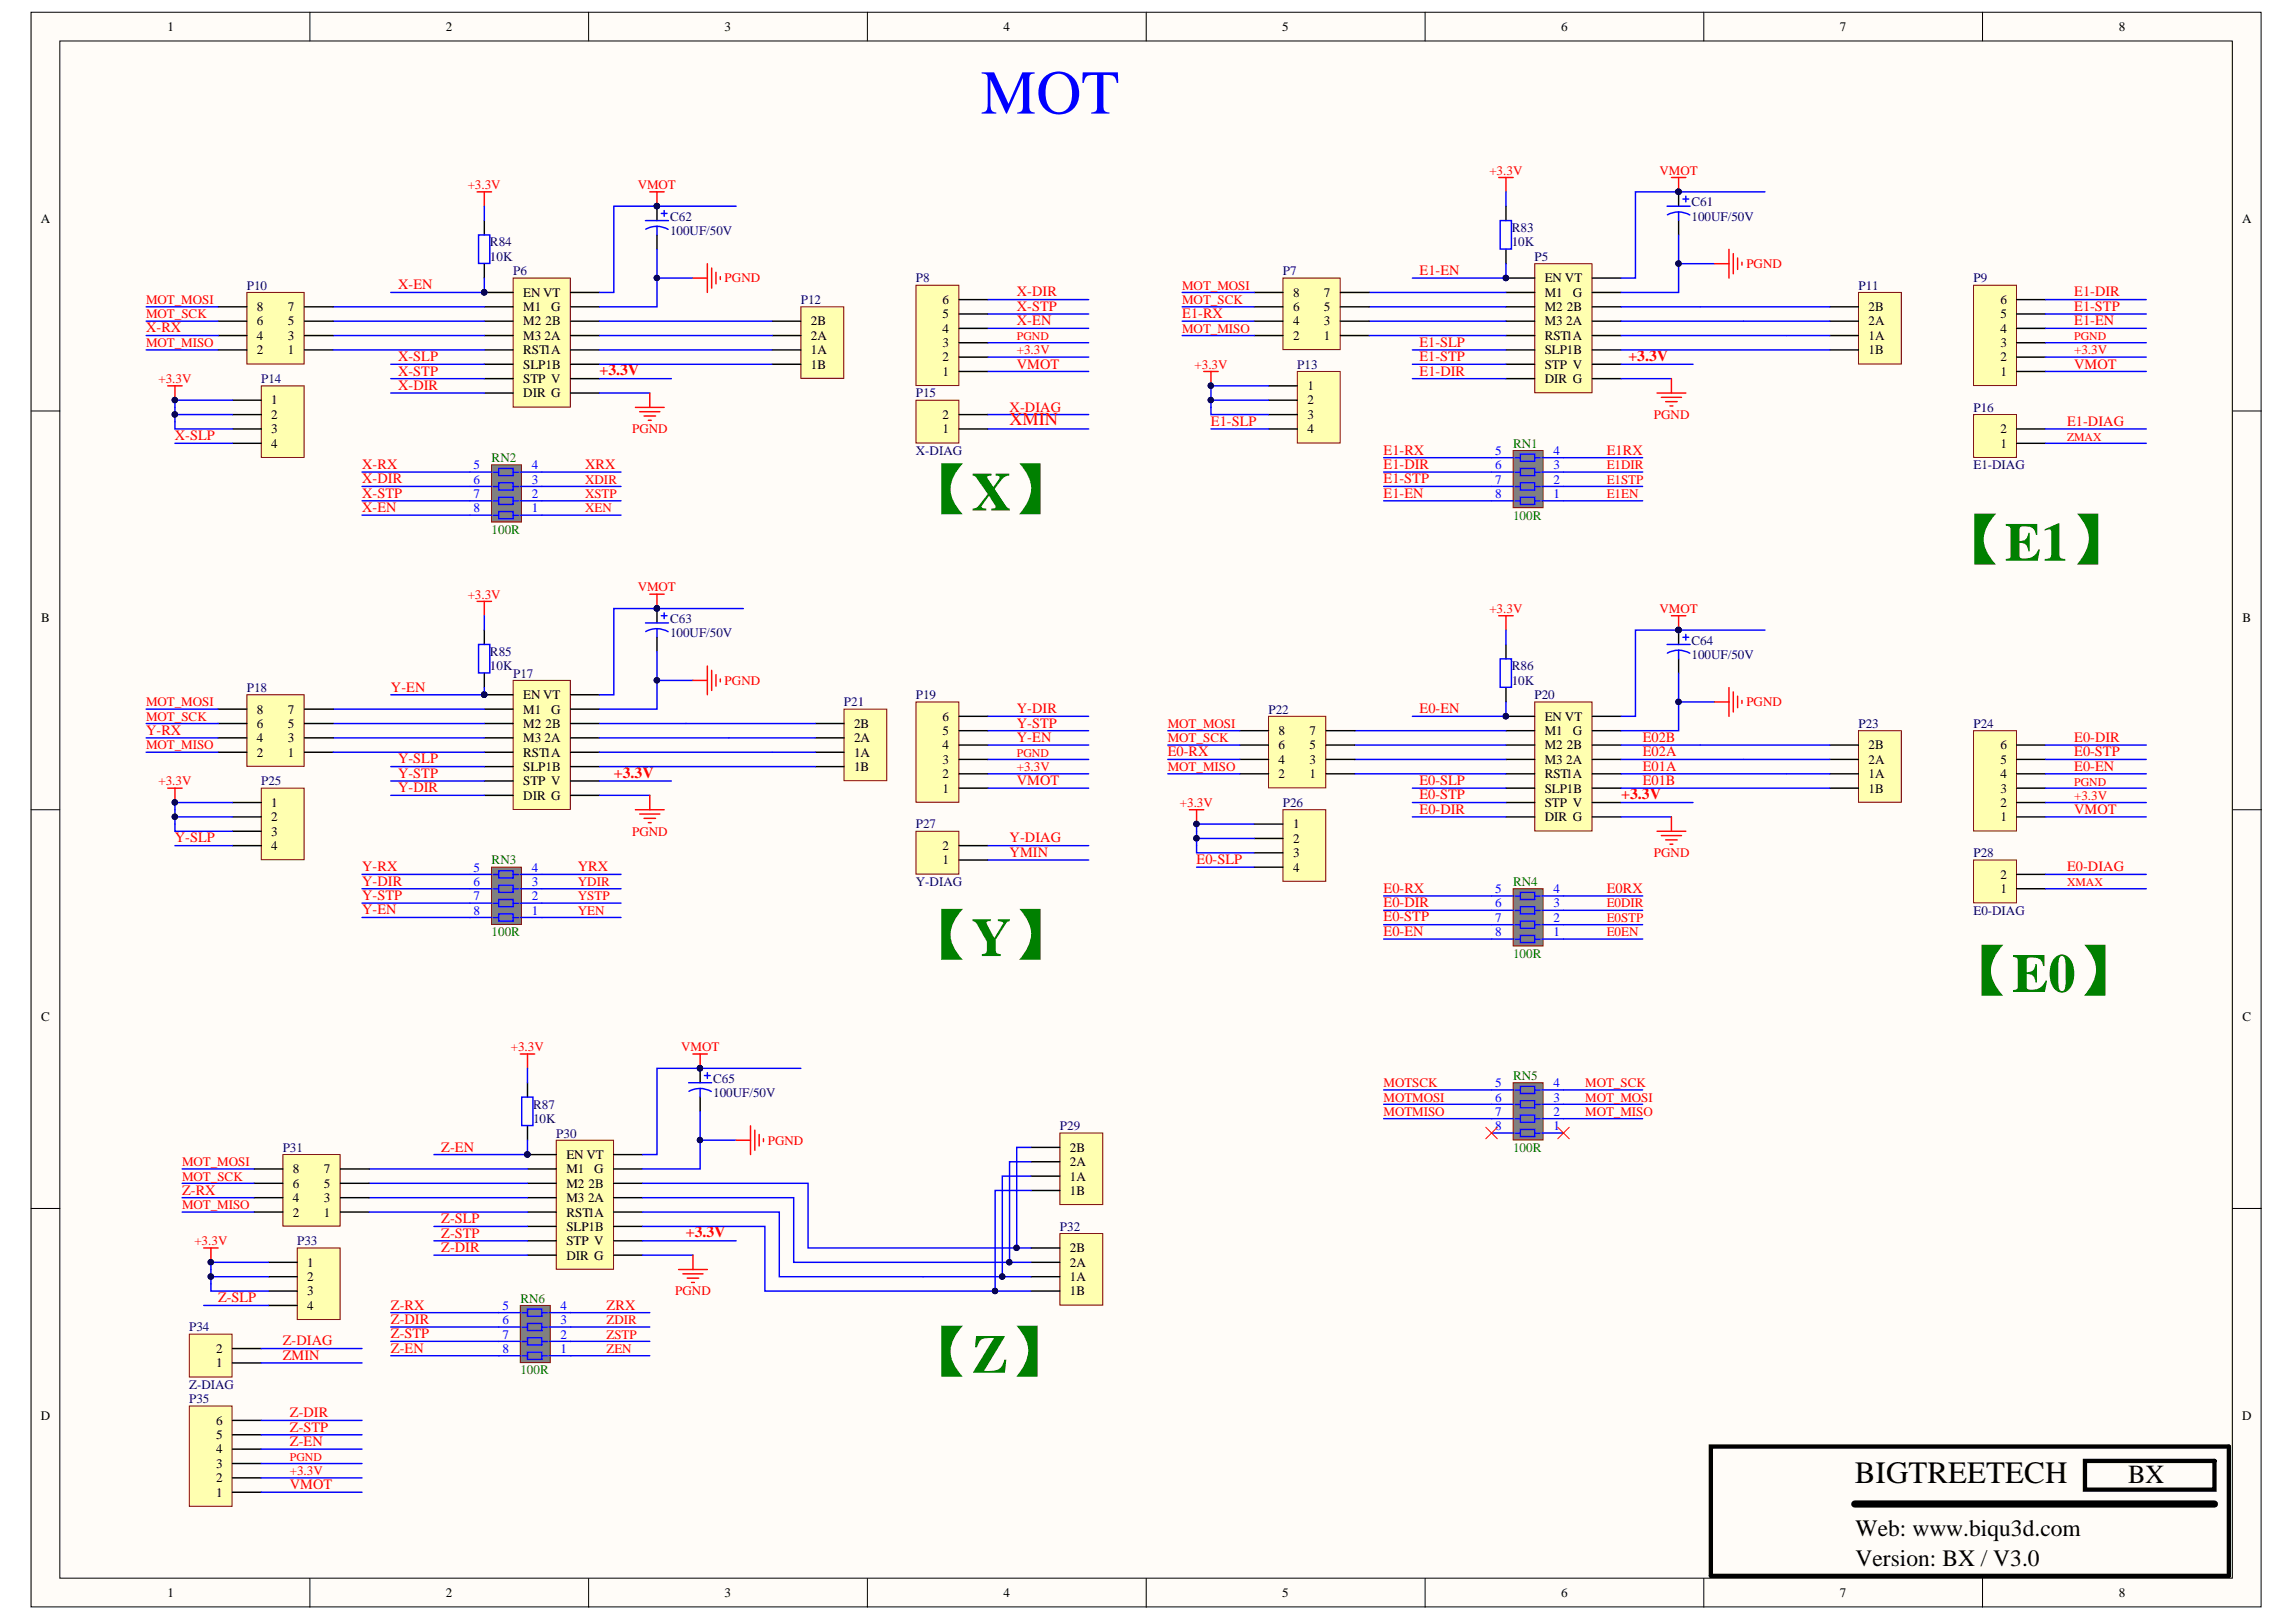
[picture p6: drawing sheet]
<svg xmlns="http://www.w3.org/2000/svg" width="297mm" height="210mm" viewBox="0 0 297 210" stroke-linecap="round" stroke-linejoin="round" font-family="sans-serif">
<defs><g id="words">
<text font-size="8.1" fill="#00f" x="126.9" y="14.7">MOT</text>
<g font-size="7.8" fill="#008000">
<text x="117.9" y="66.1">【X】</text>
<text x="251.6" y="72.6">【E1】</text>
<text x="117.9" y="123.7">【Y】</text>
<text x="252.5" y="128.4">【E0】</text>
<text x="117.9" y="177.7">【Z】</text>
</g>
<text font-size="4" x="240" y="191.9">BIGTREETECH</text>
<text font-size="3.4" x="275.3" y="191.9">BX</text>
<g font-size="3">
<text x="240.1" y="198.7">Web: www.biqu3d.com</text>
<text x="240.1" y="202.7">Version: BX / V3.0</text>
</g>
<text font-size="2.4" fill="#f00" x="130.6" y="55">XMIN</text>
<g font-size="2" fill="#f00">
<text x="210.7" y="46.7">+3.3V</text>
<text x="77.6" y="48.6">+3.3V</text>
<text x="79.4" y="100.6">+3.3V</text>
<text x="209.7" y="103.4">+3.3V</text>
<text x="88.7" y="160.1">+3.3V</text>
</g>
<g font-size="1.9" fill="#f00">
<text x="183.6" y="35.6">E1-EN</text>
<text x="51.5" y="37.4">X-EN</text>
<text x="131.6" y="38.4">X-DIR</text>
<text x="131.6" y="40.2">X-STP</text>
<text x="152.9" y="41.1">E1-RX</text>
<text x="268.3" y="40.2">E1-STP</text>
<text x="268.3" y="38.4">E1-DIR</text>
<text x="18.9" y="43">X-RX</text>
<text x="51.5" y="46.8">X-SLP</text>
<text x="131.6" y="42.1">X-EN</text>
<text x="131.6" y="47.7">VMOT</text>
<text x="183.6" y="46.8">E1-STP</text>
<text x="183.6" y="44.9">E1-SLP</text>
<text x="268.3" y="42.1">E1-EN</text>
<text x="268.3" y="47.7">VMOT</text>
<text x="51.5" y="48.6">X-STP</text>
<text x="51.5" y="50.5">X-DIR</text>
<text x="130.6" y="53.3">X-DIAG</text>
<text x="183.6" y="48.6">E1-DIR</text>
<text x="22.6" y="57">X-SLP</text>
<text x="156.7" y="55.1">E1-SLP</text>
<text x="179" y="58.8">E1-RX</text>
<text x="207.9" y="58.8">E1RX</text>
<text x="267.4" y="55.1">E1-DIAG</text>
<text x="46.9" y="64.4">X-STP</text>
<text x="46.9" y="62.6">X-DIR</text>
<text x="46.9" y="60.7">X-RX</text>
<text x="75.7" y="60.7">XRX</text>
<text x="179" y="60.7">E1-DIR</text>
<text x="179" y="62.6">E1-STP</text>
<text x="179" y="64.4">E1-EN</text>
<text x="46.9" y="66.3">X-EN</text>
<text x="50.6" y="89.5">Y-EN</text>
<text x="18.9" y="95.1">Y-RX</text>
<text x="131.6" y="94.2">Y-STP</text>
<text x="131.6" y="92.3">Y-DIR</text>
<text x="183.6" y="92.3">E0-EN</text>
<text x="51.5" y="100.7">Y-STP</text>
<text x="51.5" y="98.8">Y-SLP</text>
<text x="131.6" y="96">Y-EN</text>
<text x="131.6" y="101.6">VMOT</text>
<text x="151.1" y="97.9">E0-RX</text>
<text x="183.6" y="101.6">E0-SLP</text>
<text x="212.5" y="97.9">E02A</text>
<text x="212.5" y="96">E02B</text>
<text x="212.5" y="99.7">E01A</text>
<text x="212.5" y="101.6">E01B</text>
<text x="268.3" y="99.7">E0-EN</text>
<text x="268.3" y="97.9">E0-STP</text>
<text x="268.3" y="96">E0-DIR</text>
<text x="51.5" y="102.5">Y-DIR</text>
<text x="183.6" y="103.4">E0-STP</text>
<text x="183.6" y="105.3">E0-DIR</text>
<text x="268.3" y="105.3">VMOT</text>
<text x="22.6" y="109">Y-SLP</text>
<text x="46.9" y="112.7">Y-RX</text>
<text x="74.8" y="112.7">YRX</text>
<text x="130.6" y="109">Y-DIAG</text>
<text x="130.6" y="110.9">YMIN</text>
<text x="154.8" y="111.8">E0-SLP</text>
<text x="267.4" y="112.7">E0-DIAG</text>
<text x="46.9" y="116.5">Y-STP</text>
<text x="46.9" y="114.6">Y-DIR</text>
<text x="46.9" y="118.3">Y-EN</text>
<text x="179" y="119.2">E0-STP</text>
<text x="179" y="117.4">E0-DIR</text>
<text x="179" y="115.5">E0-RX</text>
<text x="207.9" y="115.5">E0RX</text>
<text x="179" y="121.1">E0-EN</text>
<text x="57.1" y="149">Z-EN</text>
<text x="23.6" y="154.6">Z-RX</text>
<text x="57.1" y="160.2">Z-STP</text>
<text x="57.1" y="158.3">Z-SLP</text>
<text x="57.1" y="162">Z-DIR</text>
<text x="28.2" y="168.5">Z-SLP</text>
<text x="50.6" y="173.2">Z-STP</text>
<text x="50.6" y="171.3">Z-DIR</text>
<text x="50.6" y="169.5">Z-RX</text>
<text x="78.5" y="169.5">ZRX</text>
<text x="36.6" y="174.1">Z-DIAG</text>
<text x="36.6" y="176">ZMIN</text>
<text x="50.6" y="175">Z-EN</text>
<text x="37.5" y="185.3">Z-STP</text>
<text x="37.5" y="183.4">Z-DIR</text>
<text x="37.5" y="187.1">Z-EN</text>
<text x="37.5" y="192.7">VMOT</text>
</g>
<g font-size="1.7">
<text x="21.7" y="4">1</text>
<text x="57.7" y="4">2</text>
<text x="93.7" y="4">3</text>
<text x="129.8" y="4">4</text>
<text x="165.9" y="4">5</text>
<text x="202" y="4">6</text>
<text x="238" y="4">7</text>
<text x="274.1" y="4">8</text>
<text x="5.3" y="28.9">A</text>
<text x="290.1" y="28.9">A</text>
<text x="33.2" y="40.3">8</text>
<text x="37.3" y="40.3">7</text>
<text x="67.7" y="38.4">EN VT</text>
<text x="67.7" y="40.3">M1</text>
<text x="71.3" y="40.3">G</text>
<text x="122" y="41.2">5</text>
<text x="122" y="39.3">6</text>
<text x="167.3" y="40.3">6</text>
<text x="167.3" y="38.4">8</text>
<text x="171.3" y="40.3">5</text>
<text x="171.3" y="38.4">7</text>
<text x="199.8" y="36.5">EN VT</text>
<text x="199.8" y="38.4">M1</text>
<text x="199.8" y="40.3">M2</text>
<text x="202.7" y="40.3">2B</text>
<text x="203.5" y="38.4">G</text>
<text x="241.7" y="40.3">2B</text>
<text x="258.8" y="41.2">5</text>
<text x="258.8" y="39.3">6</text>
<text x="33.2" y="45.8">2</text>
<text x="33.2" y="44">4</text>
<text x="33.2" y="42.1">6</text>
<text x="37.3" y="45.8">1</text>
<text x="37.3" y="44">3</text>
<text x="37.3" y="42.1">5</text>
<text x="67.7" y="42.1">M2</text>
<text x="67.7" y="44">M3</text>
<text x="67.7" y="45.8">RST1A</text>
<text x="67.7" y="47.7">SLP1B</text>
<text x="70.4" y="44">2A</text>
<text x="70.6" y="42.1">2B</text>
<text x="104.9" y="47.7">1B</text>
<text x="104.9" y="45.8">1A</text>
<text x="104.9" y="44">2A</text>
<text x="104.9" y="42.1">2B</text>
<text x="122" y="46.8">2</text>
<text x="122" y="44.9">3</text>
<text x="122" y="43">4</text>
<text x="167.3" y="44">2</text>
<text x="167.3" y="42.1">4</text>
<text x="171.3" y="44">1</text>
<text x="171.3" y="42.1">3</text>
<text x="199.8" y="42.1">M3</text>
<text x="199.8" y="44">RST1A</text>
<text x="199.8" y="45.8">SLP1B</text>
<text x="199.8" y="47.7">STP V</text>
<text x="202.6" y="42.1">2A</text>
<text x="241.7" y="45.8">1B</text>
<text x="241.7" y="44">1A</text>
<text x="241.7" y="42.1">2A</text>
<text x="258.8" y="46.8">2</text>
<text x="258.8" y="44.9">3</text>
<text x="258.8" y="43">4</text>
<text x="35.1" y="52.3">1</text>
<text x="67.7" y="49.6">STP V</text>
<text x="67.7" y="51.4">DIR G</text>
<text x="122" y="48.6">1</text>
<text x="169.1" y="50.5">1</text>
<text x="169.1" y="52.3">2</text>
<text x="199.8" y="49.6">DIR G</text>
<text x="258.8" y="48.6">1</text>
<text x="35.1" y="54.2">2</text>
<text x="35.1" y="56.1">3</text>
<text x="35.1" y="58">4</text>
<text x="122" y="56.1">1</text>
<text x="122" y="54.2">2</text>
<text x="169.1" y="54.2">3</text>
<text x="169.1" y="56.1">4</text>
<text x="258.8" y="58">1</text>
<text x="258.8" y="56.1">2</text>
<text x="5.3" y="80.5">B</text>
<text x="290.1" y="80.5">B</text>
<text x="33.2" y="94.2">6</text>
<text x="33.2" y="92.3">8</text>
<text x="37.3" y="94.2">5</text>
<text x="37.3" y="92.3">7</text>
<text x="67.7" y="90.5">EN VT</text>
<text x="67.7" y="92.3">M1</text>
<text x="67.7" y="94.2">M2</text>
<text x="70.6" y="94.2">2B</text>
<text x="71.3" y="92.3">G</text>
<text x="110.5" y="94.2">2B</text>
<text x="122" y="95.1">5</text>
<text x="122" y="93.3">6</text>
<text x="165.4" y="95.1">8</text>
<text x="169.4" y="95.1">7</text>
<text x="199.8" y="93.3">EN VT</text>
<text x="199.8" y="95.1">M1</text>
<text x="203.5" y="95.1">G</text>
<text x="33.2" y="97.9">2</text>
<text x="33.2" y="96.1">4</text>
<text x="37.3" y="97.9">1</text>
<text x="37.3" y="96.1">3</text>
<text x="67.7" y="96.1">M3</text>
<text x="67.7" y="97.9">RST1A</text>
<text x="67.7" y="99.8">SLP1B</text>
<text x="67.7" y="101.6">STP V</text>
<text x="70.4" y="96.1">2A</text>
<text x="110.5" y="99.8">1B</text>
<text x="110.5" y="97.9">1A</text>
<text x="110.5" y="96.1">2A</text>
<text x="122" y="100.7">2</text>
<text x="122" y="98.8">3</text>
<text x="122" y="97">4</text>
<text x="165.4" y="100.7">2</text>
<text x="165.4" y="98.8">4</text>
<text x="165.4" y="97">6</text>
<text x="169.4" y="100.7">1</text>
<text x="169.4" y="98.8">3</text>
<text x="169.4" y="97">5</text>
<text x="199.8" y="97">M2</text>
<text x="199.8" y="98.8">M3</text>
<text x="199.8" y="100.7">RST1A</text>
<text x="202.6" y="98.8">2A</text>
<text x="202.7" y="97">2B</text>
<text x="241.7" y="100.7">1A</text>
<text x="241.7" y="98.8">2A</text>
<text x="241.7" y="97">2B</text>
<text x="258.8" y="100.7">4</text>
<text x="258.8" y="98.8">5</text>
<text x="258.8" y="97">6</text>
<text x="35.1" y="104.4">1</text>
<text x="35.1" y="106.3">2</text>
<text x="67.7" y="103.5">DIR G</text>
<text x="122" y="102.6">1</text>
<text x="167.3" y="107.2">1</text>
<text x="199.8" y="102.6">SLP1B</text>
<text x="199.8" y="104.4">STP V</text>
<text x="199.8" y="106.3">DIR G</text>
<text x="241.7" y="102.6">1B</text>
<text x="258.8" y="106.3">1</text>
<text x="258.8" y="104.4">2</text>
<text x="258.8" y="102.6">3</text>
<text x="35.1" y="108.1">3</text>
<text x="35.1" y="110">4</text>
<text x="122" y="111.9">1</text>
<text x="122" y="110">2</text>
<text x="167.3" y="109.1">2</text>
<text x="167.3" y="110.9">3</text>
<text x="167.3" y="112.8">4</text>
<text x="258.8" y="113.7">2</text>
<text x="258.8" y="115.6">1</text>
<text x="5.3" y="132.1">C</text>
<text x="290.1" y="132.1">C</text>
<text x="73.3" y="150">EN VT</text>
<text x="138.4" y="149.1">2B</text>
<text x="37.9" y="155.6">4</text>
<text x="37.9" y="153.7">6</text>
<text x="37.9" y="151.9">8</text>
<text x="41.9" y="155.6">3</text>
<text x="41.9" y="153.7">5</text>
<text x="41.9" y="151.9">7</text>
<text x="73.3" y="151.9">M1</text>
<text x="73.3" y="153.7">M2</text>
<text x="73.3" y="155.6">M3</text>
<text x="76.1" y="155.6">2A</text>
<text x="76.2" y="153.7">2B</text>
<text x="76.9" y="151.9">G</text>
<text x="138.4" y="154.6">1B</text>
<text x="138.4" y="152.8">1A</text>
<text x="138.4" y="150.9">2A</text>
<text x="37.9" y="157.4">2</text>
<text x="41.9" y="157.4">1</text>
<text x="73.3" y="157.4">RST1A</text>
<text x="73.3" y="159.3">SLP1B</text>
<text x="73.3" y="161.1">STP V</text>
<text x="39.7" y="163.9">1</text>
<text x="39.7" y="165.8">2</text>
<text x="39.7" y="167.6">3</text>
<text x="73.3" y="163">DIR G</text>
<text x="138.4" y="167.6">1B</text>
<text x="138.4" y="165.8">1A</text>
<text x="138.4" y="163.9">2A</text>
<text x="138.4" y="162.1">2B</text>
<text x="39.7" y="169.5">4</text>
<text x="28" y="176.9">1</text>
<text x="28" y="175.1">2</text>
<text x="5.3" y="183.7">D</text>
<text x="28" y="184.4">6</text>
<text x="290.1" y="183.7">D</text>
<text x="28" y="191.8">2</text>
<text x="28" y="190">3</text>
<text x="28" y="188.1">4</text>
<text x="28" y="186.2">5</text>
<text x="28" y="193.7">1</text>
<text x="21.7" y="206.7">1</text>
<text x="57.7" y="206.7">2</text>
<text x="93.7" y="206.7">3</text>
<text x="129.8" y="206.7">4</text>
<text x="165.9" y="206.7">5</text>
<text x="202" y="206.7">6</text>
<text x="238" y="206.7">7</text>
<text x="274.1" y="206.7">8</text>
</g>
<g font-size="1.7" fill="#f00">
<text x="192.7" y="22.6">+3.3V</text>
<text x="214.7" y="22.6">VMOT</text>
<text x="60.5" y="24.5">+3.3V</text>
<text x="82.5" y="24.5">VMOT</text>
<text x="225.9" y="34.7">PGND</text>
<text x="18.9" y="39.3">MOT_MOSI</text>
<text x="18.9" y="41.2">MOT_SCK</text>
<text x="93.7" y="36.5">PGND</text>
<text x="152.9" y="37.5">MOT_MOSI</text>
<text x="152.9" y="39.3">MOT_SCK</text>
<text x="18.9" y="44.9">MOT_MISO</text>
<text x="131.6" y="45.8">+3.3V</text>
<text x="152.9" y="43">MOT_MISO</text>
<text x="154.6" y="47.7">+3.3V</text>
<text x="268.3" y="45.8">+3.3V</text>
<text x="20.5" y="49.6">+3.3V</text>
<text x="81.8" y="56.1">PGND</text>
<text x="214" y="54.2">PGND</text>
<text x="75.7" y="62.6">XDIR</text>
<text x="75.7" y="64.5">XSTP</text>
<text x="207.9" y="60.7">E1DIR</text>
<text x="207.9" y="62.6">E1STP</text>
<text x="207.9" y="64.5">E1EN</text>
<text x="75.7" y="66.3">XEN</text>
<text x="60.5" y="77.5">+3.3V</text>
<text x="82.5" y="76.5">VMOT</text>
<text x="192.7" y="79.3">+3.3V</text>
<text x="214.7" y="79.3">VMOT</text>
<text x="93.7" y="88.6">PGND</text>
<text x="18.9" y="91.4">MOT_MOSI</text>
<text x="18.9" y="93.3">MOT_SCK</text>
<text x="151.1" y="94.2">MOT_MOSI</text>
<text x="225.9" y="91.4">PGND</text>
<text x="18.9" y="97">MOT_MISO</text>
<text x="20.5" y="101.6">+3.3V</text>
<text x="131.6" y="99.8">+3.3V</text>
<text x="151.1" y="99.8">MOT_MISO</text>
<text x="151.1" y="96.1">MOT_SCK</text>
<text x="152.7" y="104.4">+3.3V</text>
<text x="268.3" y="103.5">+3.3V</text>
<text x="81.8" y="108.1">PGND</text>
<text x="214" y="110.9">PGND</text>
<text x="74.8" y="114.6">YDIR</text>
<text x="74.8" y="116.5">YSTP</text>
<text x="74.8" y="118.4">YEN</text>
<text x="207.9" y="117.4">E0DIR</text>
<text x="207.9" y="119.3">E0STP</text>
<text x="207.9" y="121.1">E0EN</text>
<text x="66.1" y="136">+3.3V</text>
<text x="88.1" y="136">VMOT</text>
<text x="179" y="142.6">MOTMOSI</text>
<text x="179" y="140.7">MOTSCK</text>
<text x="205.1" y="142.6">MOT_MOSI</text>
<text x="205.1" y="140.7">MOT_SCK</text>
<text x="99.3" y="148.1">PGND</text>
<text x="179" y="144.4">MOTMISO</text>
<text x="205.1" y="144.4">MOT_MISO</text>
<text x="23.6" y="150.9">MOT_MOSI</text>
<text x="23.6" y="152.8">MOT_SCK</text>
<text x="23.6" y="156.5">MOT_MISO</text>
<text x="25.2" y="161.1">+3.3V</text>
<text x="87.4" y="167.6">PGND</text>
<text x="78.5" y="171.4">ZDIR</text>
<text x="78.5" y="173.2">ZSTP</text>
<text x="78.5" y="175.1">ZEN</text>
<text x="37.5" y="190.9">+3.3V</text>
</g>
<g font-size="1.7" fill="#000080">
<text x="86.7" y="28.6">C62</text>
<text x="218.8" y="28.6">100UF/50V</text>
<text x="218.8" y="26.7">C61</text>
<text x="63.4" y="33.8">10K</text>
<text x="63.4" y="31.9">R84</text>
<text x="66.4" y="35.6">P6</text>
<text x="86.7" y="30.4">100UF/50V</text>
<text x="166" y="35.6">P7</text>
<text x="195.6" y="31.9">10K</text>
<text x="195.6" y="30">R83</text>
<text x="198.5" y="33.8">P5</text>
<text x="31.9" y="37.5">P10</text>
<text x="103.6" y="39.3">P12</text>
<text x="118.5" y="36.5">P8</text>
<text x="240.4" y="37.5">P11</text>
<text x="255.3" y="36.5">P9</text>
<text x="167.8" y="47.7">P13</text>
<text x="33.8" y="49.6">P14</text>
<text x="118.5" y="51.4">P15</text>
<text x="255.3" y="53.3">P16</text>
<text x="118.5" y="58.9">X-DIAG</text>
<text x="255.3" y="60.7">E1-DIAG</text>
<text x="86.7" y="82.5">100UF/50V</text>
<text x="86.7" y="80.6">C63</text>
<text x="218.8" y="83.4">C64</text>
<text x="31.9" y="89.6">P18</text>
<text x="63.4" y="86.8">10K</text>
<text x="63.4" y="84.9">R85</text>
<text x="66.4" y="87.7">P17</text>
<text x="195.6" y="88.6">10K</text>
<text x="195.6" y="86.8">R86</text>
<text x="218.8" y="85.3">100UF/50V</text>
<text x="109.2" y="91.4">P21</text>
<text x="118.5" y="90.5">P19</text>
<text x="164.1" y="92.3">P22</text>
<text x="198.5" y="90.5">P20</text>
<text x="240.4" y="94.2">P23</text>
<text x="255.3" y="94.2">P24</text>
<text x="33.8" y="101.6">P25</text>
<text x="118.5" y="107.2">P27</text>
<text x="166" y="104.4">P26</text>
<text x="255.3" y="110.9">P28</text>
<text x="118.5" y="114.6">Y-DIAG</text>
<text x="255.3" y="118.4">E0-DIAG</text>
<text x="69" y="143.5">R87</text>
<text x="92.3" y="142">100UF/50V</text>
<text x="92.3" y="140.1">C65</text>
<text x="36.6" y="149.1">P31</text>
<text x="69" y="145.3">10K</text>
<text x="72" y="147.2">P30</text>
<text x="137.1" y="146.3">P29</text>
<text x="38.4" y="161.1">P33</text>
<text x="137.1" y="159.3">P32</text>
<text x="24.5" y="172.3">P34</text>
<text x="24.5" y="179.7">Z-DIAG</text>
<text x="24.5" y="181.6">P35</text>
</g>
<g font-size="1.7" fill="#008000">
<text x="63.6" y="59.8">RN2</text>
<text x="195.7" y="58">RN1</text>
<text x="63.6" y="69.1">100R</text>
<text x="195.7" y="67.2">100R</text>
<text x="63.6" y="111.9">RN3</text>
<text x="195.7" y="114.6">RN4</text>
<text x="63.6" y="121.1">100R</text>
<text x="195.7" y="123.9">100R</text>
<text x="195.7" y="139.8">RN5</text>
<text x="195.7" y="149.1">100R</text>
<text x="67.3" y="168.6">RN6</text>
<text x="67.3" y="177.9">100R</text>
</g>
<g font-size="1.7" fill="#00f">
<text x="193.4" y="58.9">5</text>
<text x="201" y="58.9">4</text>
<text x="61.3" y="60.7">5</text>
<text x="61.3" y="62.6">6</text>
<text x="61.3" y="64.5">7</text>
<text x="68.8" y="64.5">2</text>
<text x="68.8" y="62.6">3</text>
<text x="68.8" y="60.7">4</text>
<text x="193.4" y="60.7">6</text>
<text x="193.4" y="62.6">7</text>
<text x="193.4" y="64.5">8</text>
<text x="201" y="64.5">1</text>
<text x="201" y="62.6">2</text>
<text x="201" y="60.7">3</text>
<text x="61.3" y="66.3">8</text>
<text x="68.8" y="66.3">1</text>
<text x="61.3" y="112.8">5</text>
<text x="68.8" y="112.8">4</text>
<text x="61.3" y="114.6">6</text>
<text x="61.3" y="116.5">7</text>
<text x="61.3" y="118.4">8</text>
<text x="68.8" y="118.4">1</text>
<text x="68.8" y="116.5">2</text>
<text x="68.8" y="114.6">3</text>
<text x="193.4" y="115.6">5</text>
<text x="193.4" y="117.4">6</text>
<text x="193.4" y="119.3">7</text>
<text x="201" y="119.3">2</text>
<text x="201" y="117.4">3</text>
<text x="201" y="115.6">4</text>
<text x="193.4" y="121.1">8</text>
<text x="201" y="121.1">1</text>
<text x="193.4" y="140.7">5</text>
<text x="193.4" y="142.6">6</text>
<text x="201" y="142.6">3</text>
<text x="201" y="140.7">4</text>
<text x="193.4" y="144.4">7</text>
<text x="193.4" y="146.3">8</text>
<text x="201" y="146.3">1</text>
<text x="201" y="144.4">2</text>
<text x="65" y="169.5">5</text>
<text x="65" y="171.4">6</text>
<text x="65" y="173.2">7</text>
<text x="72.5" y="173.2">2</text>
<text x="72.5" y="171.4">3</text>
<text x="72.5" y="169.5">4</text>
<text x="65" y="175.1">8</text>
<text x="72.5" y="175.1">1</text>
</g>
<g font-size="1.5" fill="#f00">
<text x="131.6" y="44">PGND</text>
<text x="268.3" y="44">PGND</text>
<text x="267.4" y="57">ZMAX</text>
<text x="131.6" y="98">PGND</text>
<text x="268.3" y="101.7">PGND</text>
<text x="267.4" y="114.7">XMAX</text>
<text x="37.5" y="189.1">PGND</text>
</g>
</g></defs>
<g fill="#fffcf8" stroke="#000" stroke-width=".13">
<path d="M4 1.6h288.5v206.4h-288.5z"/>
<path d="M7.7 5.3h281.1v198.9h-281.1z"/>
</g>
<g fill="none" stroke="#000" stroke-width=".13">
<path d="M40.1 1.6v3.7M76.2 1.6v3.7M112.2 1.6v3.7M148.3 1.6v3.7M184.4 1.6v3.7M220.4 1.6v3.7M256.5 1.6v3.7M4 53.2h3.7M288.8 53.2h3.8M4 104.8h3.7M288.8 104.8h3.8M4 156.4h3.7"/>
<path d="M288.8 156.4h3.8M40.1 204.3v3.7M76.2 204.3v3.7M112.2 204.3v3.7M148.3 204.3v3.7M184.4 204.3v3.7M220.4 204.3v3.7M256.5 204.3v3.7"/>
</g>
<path d="M195.8 58.3h3.8v7.4h-3.8z" fill="#808080" stroke="#800000" stroke-width=".13"/>
<g fill="none" stroke="#00f" stroke-width=".19">
<path d="M194.1 28.5h1.4v3.7h-1.4zM215.7 26.7h3M217.2 27.4l.7 .1 .7 .3M217.2 27.4l-.8 .1-.7 .3M217.2 27.4v1.1M217.7 25.8h.8M218.1 25.4v.7M193 59.2h2.8M196 59.2h.7M196.7 58.8h1.9v.9h-1.9zM198.6 59.2h.7M199.5 59.2h2.8"/>
<path d="M193 64.8h2.8M193 61.1h2.8M193 62.9h2.8M196 64.8h.7M196 63h.7M196 61.1h.7M196.7 64.3h1.9v1h-1.9zM196.7 62.5h1.9v.9h-1.9zM196.7 60.6h1.9v1h-1.9zM198.6 64.8h.7M198.6 63h.7M198.6 61.1h.7"/>
<path d="M199.5 64.8h2.8M199.5 61.1h2.8M199.5 62.9h2.8"/>
</g>
<path d="M194.8 26.7v1.8M194.8 32.3v1.8M217.2 24.8v1.9M217.2 28.5v1.9" fill="none" stroke="#000" stroke-width=".19"/>
<circle cx="217.1" cy="24.8" r=".35" fill="#000080" stroke="#000080" stroke-width=".13"/>
<path d="M240.4 37.8h5.6v9.3h-5.6z" fill="#ffffb0" stroke="#800000" stroke-width=".13"/>
<path d="M236.7 39.7h3.7M236.7 45.3h3.7M236.7 43.4h3.7M236.7 41.6h3.7" fill="none" stroke="#000" stroke-width=".19"/>
<path d="M198.6 34.1h7.4v16.7h-7.4z" fill="#ffffb0" stroke="#800000" stroke-width=".13"/>
<g fill="none" stroke="#000" stroke-width=".19">
<path d="M194.8 36h3.8M194.8 37.8h3.8M194.8 39.7h3.8M206 36h3.7M206 37.8h3.7M206 39.7h3.7M194.8 41.6h3.8M194.8 43.4h3.8M194.8 45.3h3.8M194.8 47.1h3.8M194.8 49h3.8M206 41.6h3.7"/>
<path d="M206 43.4h3.7M206 45.3h3.7M206 47.1h3.7M206 49h3.7"/>
</g>
<g fill="#000080" stroke="#000080" stroke-width=".13">
<circle cx="194.8" cy="36" r=".35"/>
<circle cx="217.1" cy="34.1" r=".35"/>
<circle cx="217.1" cy="24.8" r=".35"/>
<circle cx="156.6" cy="49.9" r=".35"/>
</g>
<g fill="none" stroke="#00f" stroke-width=".19">
<path d="M177.1 39.7h17.7M177.1 37.8h17.7M194.8 34.1v1.9h-12.1M194.8 24.8v1.9M217.2 30.4v7.4h-7.5M217.2 34.1h4.6M228.3 24.8h-16.7v11.2h-1.9M177.1 41.6h17.7M182.7 47.1h12.1M182.7 49h12.1M179 61.1h14M179 62.9h14"/>
<path d="M179 64.8h14M202.3 61.1h10.2M202.3 62.9h10.2M202.3 64.8h10.2"/>
</g>
<path d="M193.9 23h1.9M194.8 23v1.8M155.7 48.1h1.9M156.7 48.1v1.8" fill="none" stroke="#f00" stroke-width=".19"/>
<path d="M166 36h7.4v9.2h-7.4z" fill="#ffffb0" stroke="#800000" stroke-width=".13"/>
<path d="M162.3 39.7h3.7M162.3 37.8h3.7M173.4 39.7h3.7M173.4 37.8h3.7M162.3 43.4h3.7M162.3 41.6h3.7M173.4 43.4h3.7M173.4 41.6h3.7" fill="none" stroke="#000" stroke-width=".19"/>
<path d="M167.8 48.1h5.6v9.2h-5.6z" fill="#ffffb0" stroke="#800000" stroke-width=".13"/>
<path d="M164.1 49.9h3.7M164.1 51.8h3.7M164.1 53.7h3.7M164.1 55.5h3.7" fill="none" stroke="#000" stroke-width=".19"/>
<path d="M152.9 37.8h9.4M152.9 39.7h9.4M152.9 41.6h9.4M152.9 43.4h9.4M156.7 51.8v1.9h7.4M156.7 55.5h7.4M177.1 43.4h17.7M182.7 45.3h12.1" fill="none" stroke="#00f" stroke-width=".19"/>
<circle cx="156.6" cy="51.8" r=".35" fill="#000080" stroke="#000080" stroke-width=".13"/>
<path d="M255.3 36.9h5.6v13h-5.6z" fill="#ffffb0" stroke="#800000" stroke-width=".13"/>
<path d="M260.9 38.8h3.7M260.9 48.1h3.7M260.9 46.2h3.7M260.9 44.4h3.7M260.9 42.5h3.7M260.9 40.6h3.7" fill="none" stroke="#000" stroke-width=".19"/>
<path d="M264.6 38.8h13.1M264.6 40.6h13.1M264.6 42.5h13.1M264.6 44.4h13.1M264.6 46.2h13.1M264.6 48.1h13.1" fill="none" stroke="#00f" stroke-width=".19"/>
<path d="M255.3 53.7h5.6v5.5h-5.6z" fill="#ffffb0" stroke="#800000" stroke-width=".13"/>
<path d="M260.9 57.4h3.7M260.9 55.5h3.7" fill="none" stroke="#000" stroke-width=".19"/>
<path d="M164.1 49.9h-7.4v1.9h7.4M179 59.2h14M202.3 59.2h10.2M209.7 41.6h15.8M209.7 43.4h21.4M209.7 45.3h27M264.6 55.5h13.1M264.6 57.4h13.1" fill="none" stroke="#00f" stroke-width=".19"/>
<g fill="#000080" stroke="#000080" stroke-width=".13">
<circle cx="156.6" cy="51.8" r=".35"/>
<circle cx="156.6" cy="49.9" r=".35"/>
</g>
<path d="M195.8 115h3.8v7.4h-3.8z" fill="#808080" stroke="#800000" stroke-width=".13"/>
<g fill="none" stroke="#00f" stroke-width=".19">
<path d="M194.1 85.3h1.4v3.6h-1.4zM215.7 83.4h3M217.2 84.1l.7 .1 .7 .3M217.2 84.1l-.8 .1-.7 .3M217.2 84.1v1.2M217.7 82.5h.8M218.1 82.1v.7M193 119.7h2.8M193 115.9h2.8M193 117.8h2.8M196 119.7h.7M196 117.8h.7"/>
<path d="M196 116h.7M196.7 119.2h1.9v.9h-1.9zM196.7 117.3h1.9v1h-1.9zM196.7 115.5h1.9v.9h-1.9zM198.6 119.7h.7M198.6 117.8h.7M198.6 116h.7M199.5 119.7h2.8M199.5 115.9h2.8M199.5 117.8h2.8M193 121.5h2.8M196 121.5h.7"/>
<path d="M196.7 121.1h1.9v.9h-1.9zM198.6 121.5h.7M199.5 121.5h2.8"/>
</g>
<path d="M194.8 83.4v1.9M194.8 89v1.8M217.2 81.5v1.9M217.2 85.3v1.8" fill="none" stroke="#000" stroke-width=".19"/>
<circle cx="217.1" cy="81.5" r=".35" fill="#000080" stroke="#000080" stroke-width=".13"/>
<path d="M198.6 90.8h7.4v16.7h-7.4z" fill="#ffffb0" stroke="#800000" stroke-width=".13"/>
<g fill="none" stroke="#000" stroke-width=".19">
<path d="M194.8 92.7h3.8M194.8 94.6h3.8M194.8 96.4h3.8M194.8 98.3h3.8M206 92.7h3.7M206 94.6h3.7M206 96.4h3.7M206 98.3h3.7M194.8 100.1h3.8M194.8 102h3.8M194.8 103.9h3.8M194.8 105.7h3.8"/>
<path d="M206 100.1h3.7M206 102h3.7M206 103.9h3.7M206 105.7h3.7"/>
</g>
<g fill="#000080" stroke="#000080" stroke-width=".13">
<circle cx="194.8" cy="92.7" r=".35"/>
<circle cx="217.1" cy="90.8" r=".35"/>
<circle cx="217.1" cy="81.5" r=".35"/>
</g>
<g fill="none" stroke="#00f" stroke-width=".19">
<path d="M175.3 98.3h19.5M175.3 96.4h19.5M175.3 94.6h19.5M194.8 90.8v1.9h-12.1M194.8 81.5v1.9M217.2 87.1v7.5h-7.5M217.2 90.8h4.6M228.3 81.5h-16.7v11.2h-1.9M179 117.8h14M179 119.7h14M182.7 103.9h12.1M182.7 105.7h12.1"/>
<path d="M202.3 117.8h10.2M202.3 119.7h10.2M179 121.5h14M202.3 121.5h10.2"/>
</g>
<path d="M193.9 79.7h1.9M194.8 79.7v1.8" fill="none" stroke="#f00" stroke-width=".19"/>
<path d="M240.4 94.6h5.6v9.2h-5.6z" fill="#ffffb0" stroke="#800000" stroke-width=".13"/>
<path d="M236.7 98.3h3.7M236.7 96.4h3.7M236.7 102h3.7M236.7 100.1h3.7" fill="none" stroke="#000" stroke-width=".19"/>
<path d="M153.9 104.8h1.8M154.8 104.8v1.8" fill="none" stroke="#f00" stroke-width=".19"/>
<circle cx="154.8" cy="106.6" r=".35" fill="#000080" stroke="#000080" stroke-width=".13"/>
<path d="M164.1 92.7h7.4v9.3h-7.4z" fill="#ffffb0" stroke="#800000" stroke-width=".13"/>
<path d="M160.4 98.3h3.7M160.4 96.4h3.7M160.4 94.6h3.7M171.6 98.3h3.7M171.6 96.4h3.7M171.6 94.6h3.7M160.4 100.1h3.7M171.6 100.1h3.7" fill="none" stroke="#000" stroke-width=".19"/>
<path d="M166 104.8h5.5v9.2h-5.5z" fill="#ffffb0" stroke="#800000" stroke-width=".13"/>
<path d="M162.3 106.6h3.7M162.3 108.5h3.7M162.3 110.4h3.7M162.3 112.2h3.7" fill="none" stroke="#000" stroke-width=".19"/>
<path d="M151.1 94.6h9.3M151.1 96.4h9.3M151.1 98.3h9.3M151.1 100.1h9.3M154.8 108.5v1.9h7.5M154.8 112.2h7.5M162.3 106.6h-7.5v1.9h7.5M175.3 100.1h19.5M182.7 102h12.1" fill="none" stroke="#00f" stroke-width=".19"/>
<g fill="#000080" stroke="#000080" stroke-width=".13">
<circle cx="154.8" cy="106.6" r=".35"/>
<circle cx="154.8" cy="108.5" r=".35"/>
</g>
<path d="M255.3 94.6h5.6v12.9h-5.6z" fill="#ffffb0" stroke="#800000" stroke-width=".13"/>
<path d="M260.9 98.3h3.7M260.9 96.4h3.7M260.9 105.7h3.7M260.9 103.9h3.7M260.9 102h3.7M260.9 100.1h3.7" fill="none" stroke="#000" stroke-width=".19"/>
<path d="M264.6 96.4h13.1M264.6 98.3h13.1M264.6 100.1h13.1M264.6 102h13.1M264.6 103.9h13.1M264.6 105.7h13.1" fill="none" stroke="#00f" stroke-width=".19"/>
<path d="M255.3 111.3h5.6v5.5h-5.6z" fill="#ffffb0" stroke="#800000" stroke-width=".13"/>
<path d="M260.9 115h3.7M260.9 113.2h3.7" fill="none" stroke="#000" stroke-width=".19"/>
<path d="M179 115.9h14M202.3 115.9h10.2M264.6 113.2h13.1M264.6 115h13.1" fill="none" stroke="#00f" stroke-width=".19"/>
<path d="M63.6 60.2h3.9v7.4h-3.9z" fill="#808080" stroke="#800000" stroke-width=".13"/>
<g fill="none" stroke="#00f" stroke-width=".19">
<path d="M61.9 30.4h1.5v3.7h-1.5zM83.5 28.5h3M85 29.3l.7 .1 .7 .3M85 29.3a2.95 2.95 0 0 0-1.5 .4M85 29.3v1.1M85.6 27.6h.7M85.9 27.2v.8M60.8 64.8h2.8M60.8 61.1h2.8M60.8 66.7h2.8M60.8 62.9h2.8M63.8 66.7h.7"/>
<path d="M63.8 64.8h.7M63.8 63h.7M63.8 61.1h.7M64.5 66.2h1.9v.9h-1.9zM64.5 64.3h1.9v1h-1.9zM64.5 62.5h1.9v.9h-1.9zM64.5 60.6h1.9v1h-1.9zM66.4 66.7h.7M66.4 64.8h.7M66.4 63h.7M66.4 61.1h.7M67.3 64.8h2.8"/>
<path d="M67.3 61.1h2.8M67.3 66.7h2.8M67.3 62.9h2.8"/>
</g>
<path d="M62.7 28.5v1.9M62.7 34.1v1.9M85 26.7v1.8M85 30.4v1.9" fill="none" stroke="#000" stroke-width=".19"/>
<circle cx="85" cy="26.7" r=".35" fill="#000080" stroke="#000080" stroke-width=".13"/>
<path d="M66.4 36h7.4v16.7h-7.4z" fill="#ffffb0" stroke="#800000" stroke-width=".13"/>
<g fill="none" stroke="#000" stroke-width=".19">
<path d="M62.7 37.8h3.7M62.7 39.7h3.7M73.8 37.8h3.7M73.8 39.7h3.7M62.7 41.6h3.7M62.7 43.4h3.7M62.7 45.3h3.7M62.7 47.1h3.7M62.7 49h3.7M62.7 50.9h3.7M73.8 41.6h3.7M73.8 43.4h3.7"/>
<path d="M73.8 45.3h3.7M73.8 47.1h3.7M73.8 49h3.7M73.8 50.9h3.7"/>
</g>
<g fill="#000080" stroke="#000080" stroke-width=".13">
<circle cx="62.6" cy="37.8" r=".35"/>
<circle cx="85" cy="36" r=".35"/>
<circle cx="85" cy="26.7" r=".35"/>
</g>
<g fill="none" stroke="#00f" stroke-width=".19">
<path d="M43.1 39.7h19.6M62.7 36v1.8h-12.1M62.7 26.7v1.8M85 32.3v7.4h-7.5M85 36h4.6M95.2 26.7h-15.8v11.1h-1.9M43.1 43.4h19.6M43.1 41.6h19.6M50.6 49h12.1M50.6 50.9h12.1M46.8 62.9h14M46.8 64.8h14"/>
<path d="M46.8 66.7h14M70.1 62.9h10.2M70.1 64.8h10.2M70.1 66.7h10.2"/>
</g>
<path d="M61.7 24.8h1.9M62.7 24.8v1.9" fill="none" stroke="#f00" stroke-width=".19"/>
<path d="M103.6 39.7h5.6v9.3h-5.6z" fill="#ffffb0" stroke="#800000" stroke-width=".13"/>
<path d="M99.9 47.1h3.7M99.9 45.3h3.7M99.9 43.4h3.7M99.9 41.6h3.7" fill="none" stroke="#000" stroke-width=".19"/>
<path d="M21.7 49.9h1.9M22.6 49.9v1.9" fill="none" stroke="#f00" stroke-width=".19"/>
<circle cx="22.6" cy="51.8" r=".35" fill="#000080" stroke="#000080" stroke-width=".13"/>
<path d="M31.9 37.8h7.4v9.3h-7.4z" fill="#ffffb0" stroke="#800000" stroke-width=".13"/>
<path d="M28.2 39.7h3.7M39.4 39.7h3.7M28.2 45.3h3.7M28.2 43.4h3.7M28.2 41.6h3.7M39.4 45.3h3.7M39.4 43.4h3.7M39.4 41.6h3.7" fill="none" stroke="#000" stroke-width=".19"/>
<path d="M33.8 49.9h5.5v9.3h-5.5z" fill="#ffffb0" stroke="#800000" stroke-width=".13"/>
<path d="M30.1 51.8h3.7M30.1 53.7h3.7M30.1 55.5h3.7M30.1 57.4h3.7" fill="none" stroke="#000" stroke-width=".19"/>
<path d="M18.9 39.7h9.3M18.9 41.6h9.3M18.9 43.4h9.3M18.9 45.3h9.3M22.6 53.7v1.8h7.5M22.6 57.4h7.5M30.1 51.8h-7.5v1.9h7.5M43.1 45.3h19.6M50.6 47.1h12.1" fill="none" stroke="#00f" stroke-width=".19"/>
<g fill="#000080" stroke="#000080" stroke-width=".13">
<circle cx="22.6" cy="51.8" r=".35"/>
<circle cx="22.6" cy="53.6" r=".35"/>
</g>
<path d="M118.5 36.9h5.6v13h-5.6z" fill="#ffffb0" stroke="#800000" stroke-width=".13"/>
<path d="M124.1 38.8h3.7M124.1 48.1h3.7M124.1 46.2h3.7M124.1 44.4h3.7M124.1 42.5h3.7M124.1 40.6h3.7" fill="none" stroke="#000" stroke-width=".19"/>
<path d="M127.8 38.8h13M127.8 40.6h13M127.8 42.5h13M127.8 44.4h13M127.8 46.2h13M127.8 48.1h13" fill="none" stroke="#00f" stroke-width=".19"/>
<path d="M118.5 51.8h5.6v5.5h-5.6z" fill="#ffffb0" stroke="#800000" stroke-width=".13"/>
<path d="M124.1 55.5h3.7M124.1 53.7h3.7" fill="none" stroke="#000" stroke-width=".19"/>
<path d="M127.8 53.7h13M127.8 55.5h13M46.8 61.1h14M70.1 61.1h10.2" fill="none" stroke="#00f" stroke-width=".19"/>
<path d="M63.6 112.2h3.9v7.4h-3.9z" fill="#808080" stroke="#800000" stroke-width=".13"/>
<g fill="none" stroke="#00f" stroke-width=".19">
<path d="M85.6 79.7h.7M85.9 79.3v.8M61.9 83.4h1.5v3.7h-1.5zM83.5 80.6h3M85 81.4l.7 .1 .7 .2M85 81.4a2.95 2.95 0 0 0-1.5 .3M85 81.4v1.1M60.8 116.9h2.8M60.8 113.2h2.8M60.8 118.7h2.8M60.8 115h2.8M63.8 118.8h.7"/>
<path d="M63.8 116.9h.7M63.8 115h.7M63.8 113.2h.7M64.5 118.3h1.9v.9h-1.9zM64.5 116.4h1.9v.9h-1.9zM64.5 114.5h1.9v1h-1.9zM64.5 112.7h1.9v.9h-1.9zM66.4 118.8h.7M66.4 116.9h.7M66.4 115h.7M66.4 113.2h.7M67.3 116.9h2.8"/>
<path d="M67.3 113.2h2.8M67.3 118.7h2.8M67.3 115h2.8"/>
</g>
<path d="M85 78.8v1.8M62.7 81.5v1.9M62.7 87.1v1.9M85 82.5v1.8" fill="none" stroke="#000" stroke-width=".19"/>
<circle cx="85" cy="78.7" r=".35" fill="#000080" stroke="#000080" stroke-width=".13"/>
<path d="M66.4 88.1h7.4v16.6h-7.4z" fill="#ffffb0" stroke="#800000" stroke-width=".13"/>
<g fill="none" stroke="#000" stroke-width=".19">
<path d="M62.7 89.9h3.7M62.7 91.8h3.7M62.7 93.6h3.7M62.7 95.5h3.7M62.7 97.3h3.7M62.7 99.2h3.7M73.8 89.9h3.7M73.8 91.8h3.7M73.8 93.6h3.7M73.8 95.5h3.7M73.8 97.3h3.7M73.8 99.2h3.7"/>
<path d="M62.7 101.1h3.7M62.7 102.9h3.7M73.8 101.1h3.7M73.8 102.9h3.7"/>
</g>
<g fill="#000080" stroke="#000080" stroke-width=".13">
<circle cx="62.6" cy="89.9" r=".35"/>
<circle cx="85" cy="88" r=".35"/>
<circle cx="85" cy="78.7" r=".35"/>
</g>
<g fill="none" stroke="#00f" stroke-width=".19">
<path d="M62.7 79.7v1.8M96.2 78.8h-16.8v11.1h-1.9M43.1 95.5h19.6M43.1 93.6h19.6M43.1 91.8h19.6M62.7 89v.9h-12.1M85 84.3v7.5h-7.5M85 88.1h4.6M46.8 115h14M46.8 116.9h14M46.8 118.7h14M50.6 101.1h12.1"/>
<path d="M50.6 102.9h12.1M70.1 115h10.2M70.1 116.9h10.2M70.1 118.7h10.2"/>
</g>
<path d="M61.7 77.8h1.9M62.7 77.8v1.9" fill="none" stroke="#f00" stroke-width=".19"/>
<path d="M109.2 91.8h5.5v9.2h-5.5z" fill="#ffffb0" stroke="#800000" stroke-width=".13"/>
<path d="M105.5 99.2h3.7M105.5 97.3h3.7M105.5 95.5h3.7M105.5 93.6h3.7" fill="none" stroke="#000" stroke-width=".19"/>
<path d="M21.7 102h1.9M22.6 102v1.9" fill="none" stroke="#f00" stroke-width=".19"/>
<circle cx="22.6" cy="103.8" r=".35" fill="#000080" stroke="#000080" stroke-width=".13"/>
<path d="M31.9 89.9h7.4v9.3h-7.4z" fill="#ffffb0" stroke="#800000" stroke-width=".13"/>
<path d="M28.2 97.3h3.7M28.2 95.5h3.7M28.2 93.6h3.7M28.2 91.8h3.7M39.4 97.3h3.7M39.4 95.5h3.7M39.4 93.6h3.7M39.4 91.8h3.7" fill="none" stroke="#000" stroke-width=".19"/>
<path d="M33.8 102h5.5v9.3h-5.5z" fill="#ffffb0" stroke="#800000" stroke-width=".13"/>
<path d="M30.1 103.9h3.7M30.1 105.7h3.7M30.1 107.6h3.7M30.1 109.4h3.7" fill="none" stroke="#000" stroke-width=".19"/>
<path d="M18.9 91.8h9.3M18.9 93.6h9.3M18.9 95.5h9.3M18.9 97.3h9.3M43.1 97.3h19.6M50.6 99.2h12.1M22.6 105.7v1.9h7.5M22.6 109.4h7.5M30.1 103.9h-7.5v1.8h7.5" fill="none" stroke="#00f" stroke-width=".19"/>
<g fill="#000080" stroke="#000080" stroke-width=".13">
<circle cx="22.6" cy="103.8" r=".35"/>
<circle cx="22.6" cy="105.7" r=".35"/>
</g>
<path d="M118.5 90.8h5.6v13h-5.6z" fill="#ffffb0" stroke="#800000" stroke-width=".13"/>
<path d="M124.1 98.3h3.7M124.1 96.4h3.7M124.1 94.6h3.7M124.1 92.7h3.7M124.1 102h3.7M124.1 100.1h3.7" fill="none" stroke="#000" stroke-width=".19"/>
<path d="M127.8 92.7h13M127.8 94.6h13M127.8 96.4h13M127.8 98.3h13M127.8 100.1h13M127.8 102h13" fill="none" stroke="#00f" stroke-width=".19"/>
<path d="M118.5 107.6h5.6v5.5h-5.6z" fill="#ffffb0" stroke="#800000" stroke-width=".13"/>
<path d="M124.1 111.3h3.7M124.1 109.4h3.7" fill="none" stroke="#000" stroke-width=".19"/>
<path d="M46.8 113.2h14M70.1 113.2h10.2M127.8 109.4h13M127.8 111.3h13" fill="none" stroke="#00f" stroke-width=".19"/>
<path d="M67.3 168.9h3.9v7.4h-3.9z" fill="#808080" stroke="#800000" stroke-width=".13"/>
<g fill="none" stroke="#00f" stroke-width=".19">
<path d="M91.1 139.2h.8M91.5 138.8v.8M67.5 142h1.4v3.7h-1.4zM89.1 140.1h3M90.6 140.9l.7 .1 .7 .3M90.6 140.9a2.95 2.95 0 0 0-1.5 .3M90.6 140.9v1.1M64.5 175.4h2.8M64.5 171.7h2.8M64.5 173.6h2.8M64.5 169.9h2.8M67.6 175.5h.6"/>
<path d="M67.6 173.6h.6M67.6 171.7h.6M67.6 169.9h.6M68.2 175h1.9v.9h-1.9zM68.2 173.1h1.9v1h-1.9zM68.2 171.3h1.9v.9h-1.9zM68.2 169.4h1.9v.9h-1.9zM70.1 175.5h.7M70.1 173.6h.7M70.1 171.7h.7M70.1 169.9h.7M71 175.4h2.8"/>
<path d="M71 171.7h2.8M71 173.6h2.8M71 169.9h2.8"/>
</g>
<path d="M90.6 138.3v1.8M68.2 140.1v1.9M68.2 145.7v1.9M90.6 142v1.8" fill="none" stroke="#000" stroke-width=".19"/>
<circle cx="90.5" cy="138.2" r=".35" fill="#000080" stroke="#000080" stroke-width=".13"/>
<path d="M72 147.6h7.4v16.7h-7.4z" fill="#ffffb0" stroke="#800000" stroke-width=".13"/>
<g fill="none" stroke="#000" stroke-width=".19">
<path d="M68.2 149.4h3.8M68.2 151.3h3.8M68.2 153.1h3.8M68.2 155h3.8M68.2 156.9h3.8M68.2 158.7h3.8M79.4 149.4h3.7M79.4 151.3h3.7M79.4 153.1h3.7M79.4 155h3.7M79.4 156.9h3.7M79.4 158.7h3.7"/>
<path d="M68.2 160.6h3.8M68.2 162.4h3.8M79.4 160.6h3.7M79.4 162.4h3.7"/>
</g>
<g fill="#000080" stroke="#000080" stroke-width=".13">
<circle cx="68.2" cy="149.4" r=".35"/>
<circle cx="90.5" cy="147.5" r=".35"/>
<circle cx="90.5" cy="138.2" r=".35"/>
<circle cx="27.3" cy="163.3" r=".35"/>
</g>
<g fill="none" stroke="#00f" stroke-width=".19">
<path d="M68.2 138.3v1.8M103.6 138.3h-18.6v11.1h-1.9M47.8 155h20.4M47.8 153.1h20.4M47.8 151.3h20.4M68.2 147.6v1.8h-12.1M90.6 143.8v7.5h-7.5M90.6 147.6h4.6M50.6 175.4h13.9M50.6 173.6h13.9M50.6 171.7h13.9M56.1 160.6h12.1"/>
<path d="M56.1 162.4h12.1M73.8 175.4h10.3M73.8 173.6h10.3M73.8 171.7h10.3M83.1 160.6h12.1"/>
</g>
<path d="M67.3 136.4h1.9M68.2 136.4v1.9M26.4 161.5h1.8M27.3 161.5v1.9" fill="none" stroke="#f00" stroke-width=".19"/>
<path d="M137.1 146.6h5.6v9.3h-5.6z" fill="#ffffb0" stroke="#800000" stroke-width=".13"/>
<path d="M133.4 154.1h3.7M133.4 152.2h3.7M133.4 150.3h3.7M133.4 148.5h3.7" fill="none" stroke="#000" stroke-width=".19"/>
<path d="M36.6 149.4h7.4v9.3h-7.4z" fill="#ffffb0" stroke="#800000" stroke-width=".13"/>
<path d="M32.9 156.9h3.7M32.9 155h3.7M32.9 153.1h3.7M32.9 151.3h3.7M44 156.9h3.8M44 155h3.8M44 153.1h3.8M44 151.3h3.8" fill="none" stroke="#000" stroke-width=".19"/>
<path d="M38.5 161.5h5.5v9.3h-5.5z" fill="#ffffb0" stroke="#800000" stroke-width=".13"/>
<path d="M34.7 163.4h3.8M34.7 165.2h3.8M34.7 167.1h3.8M34.7 168.9h3.8" fill="none" stroke="#000" stroke-width=".19"/>
<path d="M23.6 151.3h9.3M23.6 153.1h9.3M23.6 155h9.3M23.6 156.9h9.3M47.8 156.9h20.4M27.3 165.2v1.9h7.4M34.7 163.4h-7.4v1.8h7.4" fill="none" stroke="#00f" stroke-width=".19"/>
<g fill="#000080" stroke="#000080" stroke-width=".13">
<circle cx="27.3" cy="163.3" r=".35"/>
<circle cx="27.3" cy="165.2" r=".35"/>
</g>
<path d="M137.1 159.6h5.6v9.3h-5.6z" fill="#ffffb0" stroke="#800000" stroke-width=".13"/>
<path d="M133.4 167.1h3.7M133.4 165.2h3.7M133.4 163.4h3.7M133.4 161.5h3.7" fill="none" stroke="#000" stroke-width=".19"/>
<path d="M56.1 158.7h12.1M133.4 154.1h-4.7v13h4.7M133.4 152.2h-3.7v13h3.7M133.4 150.3h-2.8v13.1h2.8M133.4 148.5h-1.9v13h1.9M26.4 168.9h8.3" fill="none" stroke="#00f" stroke-width=".19"/>
<g fill="#000080" stroke="#000080" stroke-width=".13">
<circle cx="128.7" cy="167.1" r=".35"/>
<circle cx="129.7" cy="165.2" r=".35"/>
<circle cx="130.6" cy="163.3" r=".35"/>
<circle cx="131.5" cy="161.5" r=".35"/>
</g>
<path d="M24.5 182h5.5v12.9h-5.5z" fill="#ffffb0" stroke="#800000" stroke-width=".13"/>
<path d="M30.1 193.1h3.7M30.1 191.3h3.7M30.1 189.4h3.7M30.1 187.5h3.7M30.1 185.7h3.7M30.1 183.8h3.7" fill="none" stroke="#000" stroke-width=".19"/>
<path d="M33.8 183.8h13M33.8 185.7h13M33.8 187.5h13M33.8 189.4h13M33.8 191.3h13M33.8 193.1h13" fill="none" stroke="#00f" stroke-width=".19"/>
<path d="M24.5 172.7h5.5v5.5h-5.5z" fill="#ffffb0" stroke="#800000" stroke-width=".13"/>
<path d="M30.1 176.4h3.7M30.1 174.5h3.7" fill="none" stroke="#000" stroke-width=".19"/>
<path d="M33.8 174.5h13M33.8 176.4h13M50.6 169.9h13.9M73.8 169.9h10.3" fill="none" stroke="#00f" stroke-width=".19"/>
<path d="M195.8 140.1h3.8v7.4h-3.8z" fill="#808080" stroke="#800000" stroke-width=".13"/>
<g fill="none" stroke="#00f" stroke-width=".19">
<path d="M209.7 39.7h27M77.5 49h9.4M77.5 43.4h22.4M77.5 41.6h22.4M77.5 47.1h22.4M77.5 45.3h22.4M77.5 50.9h6.6M209.7 49h6.5M209.7 47.1h9.3M225.5 41.6h11.2M231.1 43.4h5.6M77.5 97.3h28"/>
<path d="M77.5 95.5h28M77.5 93.6h28M77.5 99.2h28M209.7 98.3h27M209.7 96.4h27M77.5 101.1h9.4M77.5 102.9h6.6M209.7 100.1h27M209.7 103.9h9.3M209.7 102h27M209.7 105.7h6.5M83.1 153.1h21.4v8.4h27"/>
<path d="M83.1 158.7h15.9v8.4h29.7M83.1 155h19.6v8.4h27.9M83.1 156.9h17.7v8.3h28.9M179 144.8h16.8M179 142.9h16.8M179 141h16.8M193 146.6h2.8M196 146.6h.7M196 144.8h.7M196 142.9h.7M196 141.1h.7M196.7 146.2h1.9v.9h-1.9z"/>
<path d="M196.7 144.3h1.9v.9h-1.9zM196.7 142.4h1.9v1h-1.9zM196.7 140.6h1.9v.9h-1.9zM198.6 146.6h.7M198.6 144.8h.7M198.6 142.9h.7M198.6 141.1h.7M199.5 144.8h13M199.5 146.6h2.8M199.5 142.9h13M199.5 141h13M83.1 162.4h6.5"/>
</g>
<path d="M192.2 145.9l1.5 1.5M193.7 145.9l-1.5 1.5M201.5 145.9l1.5 1.5M203 145.9l-1.5 1.5" fill="none" stroke="#f00" stroke-width=".13"/>
<g fill="#000080" stroke="#000080" stroke-width=".13">
<circle cx="131.5" cy="161.5" r=".35"/>
<circle cx="130.6" cy="163.3" r=".35"/>
<circle cx="129.7" cy="165.2" r=".35"/>
<circle cx="128.7" cy="167.1" r=".35"/>
<circle cx="85" cy="26.7" r=".35"/>
<circle cx="85" cy="78.7" r=".35"/>
<circle cx="90.5" cy="138.2" r=".35"/>
<circle cx="217.1" cy="81.5" r=".35"/>
<circle cx="217.1" cy="24.8" r=".35"/>
</g>
<path d="M221.3 187.2h67.1v16.7h-67.1zM269.7 189.1h16.8v3.7h-16.8z" fill="none" stroke="#000" stroke-width=".56"/>
<path d="M240 194.6h46.5" fill="none" stroke="#000" stroke-width=".93"/>
<g fill="none" stroke="#f00" stroke-width=".19">
<path d="M84.1 24.8h1.8M85 24.8v1.9M89.6 36h1.9M91.5 34.1v3.7M92.1 34.7v2.6M92.6 35.2v1.5M93.2 35.8v.4M216.2 23h1.9M217.2 23v1.8M221.8 34.1h1.9M223.7 32.3v3.7M224.2 32.8v2.6"/>
<path d="M224.8 33.4v1.5M225.4 33.9v.4M82.2 52.7h3.7M82.8 53.3h2.6M83.3 53.8h1.5M83.9 54.4h.4M84.1 50.9v1.8M214.4 50.9h3.7M214.9 51.4h2.6M215.5 52h1.5M216.1 52.5h.3M216.2 49v1.9"/>
<path d="M84.1 76.9h1.8M85 76.9v1.9M216.2 79.7h1.9M217.2 79.7v1.8M89.6 88.1h1.9M91.5 86.2v3.7M92.1 86.7v2.7M92.6 87.3v1.5M93.2 87.9v.3M221.8 90.8h1.9M223.7 89v3.7M224.2 89.5v2.6"/>
<path d="M224.8 90.1v1.5M225.4 90.7v.3M82.2 104.8h3.7M82.8 105.3h2.6M83.3 105.9h1.5M83.9 106.5h.4M84.1 102.9v1.9M214.4 107.6h3.7M214.9 108.1h2.6M215.5 108.7h1.5M216.1 109.2h.3M216.2 105.7v1.9"/>
<path d="M89.6 136.4h1.9M90.6 136.4v1.9M95.2 147.6h1.9M97.1 145.7v3.7M97.7 146.3v2.6M98.2 146.8v1.5M98.8 147.4v.3M87.8 164.3h3.7M88.3 164.8h2.7M88.9 165.4h1.5M89.5 166h.3M89.6 162.4v1.9"/>
</g>
<use href="#words"/>
</svg>
